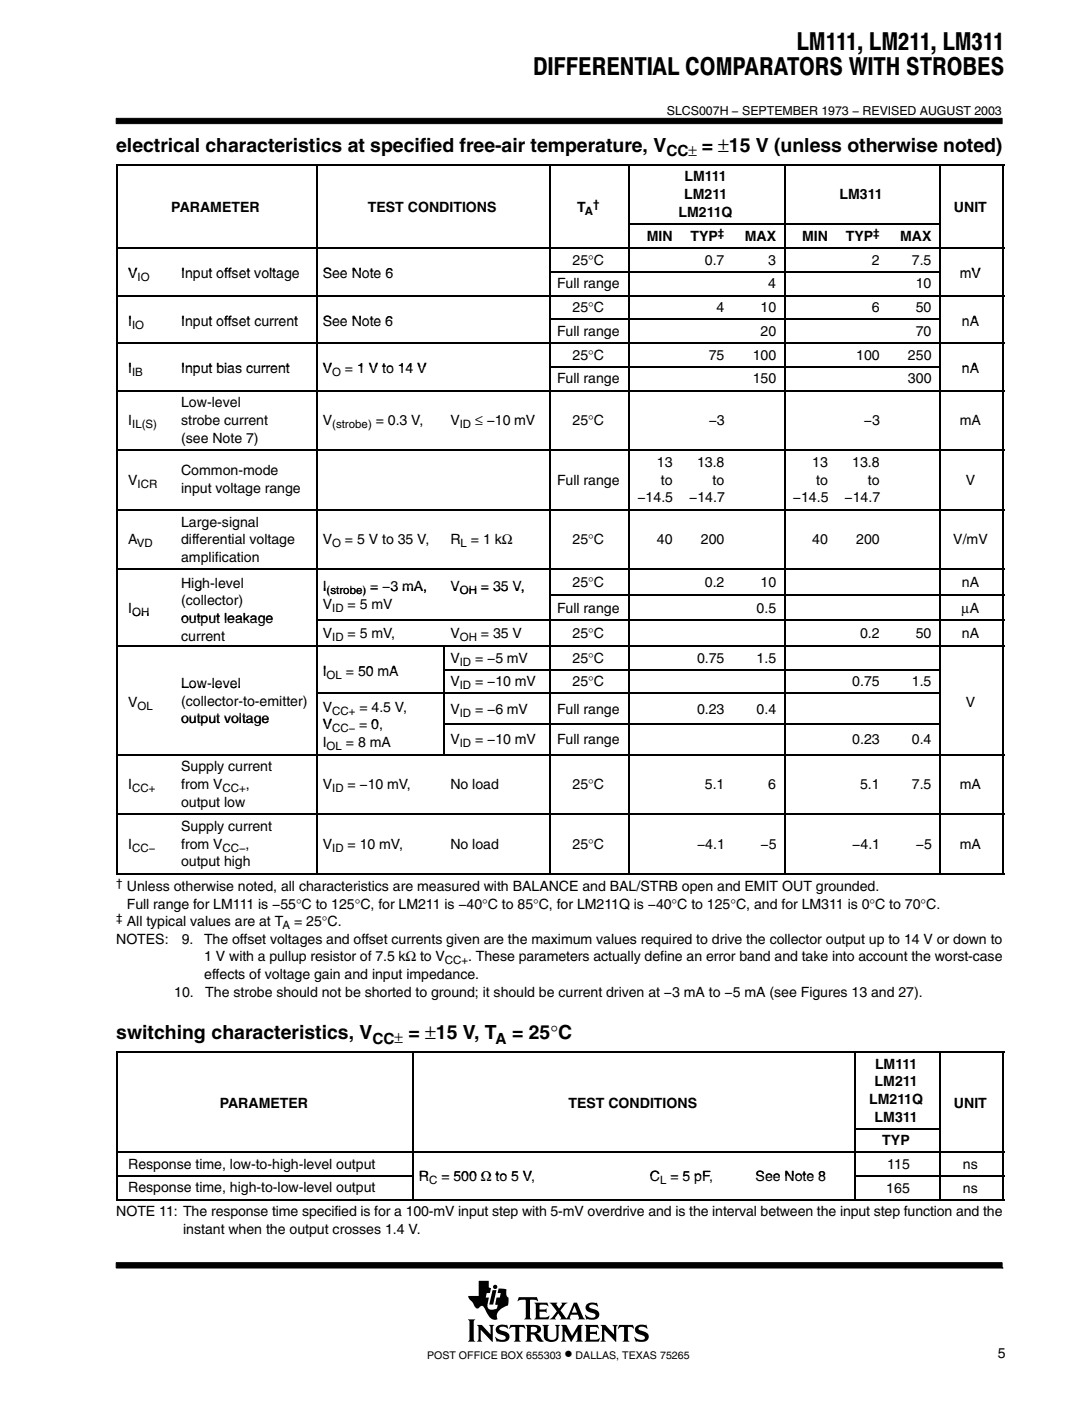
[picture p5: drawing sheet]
<svg xmlns="http://www.w3.org/2000/svg" width="216mm" height="280mm" viewBox="0 0 216 280" stroke-linecap="round" stroke-linejoin="round" font-family="sans-serif">
<defs><g id="words">
<g font-size="4.9">
<text x="159" y="10.1">LM111, LM211, LM311</text>
<text x="106.5" y="15">DIFFERENTIAL COMPARATORS WITH STROBES</text>
</g>
<g font-size="3.9">
<text x="23.2" y="30.4">electrical characteristics at specified free-air temperature, V</text>
<text x="140.2" y="30.4">= ±15 V (unless otherwise noted)</text>
<text x="23.2" y="207.4">switching characteristics, V</text>
<text x="81.5" y="207.4">= ±15 V, T</text>
<text x="102.2" y="207.4">= 25°C</text>
</g>
<text font-size="3.5" x="112.7" y="271.2">•</text>
<g font-size="3.1">
<text x="133" y="31.2">CC±</text>
<text x="74.4" y="208.2">CC±</text>
<text x="99" y="208.2">A</text>
</g>
<g font-size="2.8">
<text x="136.6" y="39.7">LM211</text>
<text x="136.7" y="36.2">LM111</text>
<text x="167.6" y="39.8">LM311</text>
<text x="34.2" y="42.3">PARAMETER</text>
<text x="73.4" y="42.3">TEST CONDITIONS</text>
<text x="115.2" y="42.4">T</text>
<text x="135.5" y="43.2">LM211Q</text>
<text x="190.5" y="42.3">UNIT</text>
<text x="114.3" y="52.8">25°C</text>
<text x="129.1" y="48.1">MIN</text>
<text x="137.9" y="48.1">TYP</text>
<text x="140.7" y="52.8">0.7</text>
<text x="148.7" y="48.1">MAX</text>
<text x="153.4" y="52.8">3</text>
<text x="160.1" y="48.1">MIN</text>
<text x="168.9" y="48.1">TYP</text>
<text x="174.1" y="52.8">2</text>
<text x="179.7" y="48.1">MAX</text>
<text x="182.1" y="52.8">7.5</text>
<text x="25.6" y="55.5">V</text>
<text x="36.2" y="55.5">Input offset voltage</text>
<text x="64.4" y="55.5">See Note 6</text>
<text x="111.2" y="57.6">Full range</text>
<text x="153.4" y="57.6">4</text>
<text x="182.8" y="57.6">10</text>
<text x="191.6" y="55.5">mV</text>
<text x="25.6" y="65">I</text>
<text x="36.2" y="65">Input offset current</text>
<text x="64.4" y="65">See Note 6</text>
<text x="114.3" y="62.3">25°C</text>
<text x="143.1" y="62.3">4</text>
<text x="151.8" y="62.3">10</text>
<text x="174.1" y="62.3">6</text>
<text x="182.8" y="62.3">50</text>
<text x="192" y="65">nA</text>
<text x="111.2" y="67">Full range</text>
<text x="114.3" y="71.8">25°C</text>
<text x="141.5" y="71.8">75</text>
<text x="150.3" y="71.8">100</text>
<text x="151.8" y="67">20</text>
<text x="170.9" y="71.8">100</text>
<text x="181.3" y="71.8">250</text>
<text x="182.8" y="67">70</text>
<text x="25.6" y="74.5">I</text>
<text x="36.2" y="74.5">Input bias current</text>
<text x="64.4" y="74.5">V</text>
<text x="68.9" y="74.5">= 1 V to 14 V</text>
<text x="71.3" y="74.5">1 V to 14 V</text>
<text x="111.2" y="76.5">Full range</text>
<text x="150.3" y="76.5">150</text>
<text x="181.3" y="76.5">300</text>
<text x="192" y="74.5">nA</text>
<text x="36.2" y="81.3">Low-level</text>
<text x="25.6" y="84.8">I</text>
<text x="36.2" y="84.8">strobe current</text>
<text x="36.2" y="88.3">(see Note 7)</text>
<text x="64.4" y="84.8">V</text>
<text x="75" y="84.8">= 0.3 V,</text>
<text x="89.9" y="84.8">V</text>
<text x="94.9" y="84.8">≤ −10 mV</text>
<text x="114.3" y="84.8">25°C</text>
<text x="141.5" y="84.8">−3</text>
<text x="172.5" y="84.8">−3</text>
<text x="191.6" y="84.8">mA</text>
<text x="36.2" y="94.9">Common-mode</text>
<text x="131.2" y="93.2">13</text>
<text x="139.2" y="93.2">13.8</text>
<text x="162.2" y="93.2">13</text>
<text x="170.2" y="93.2">13.8</text>
<text x="25.6" y="96.7">V</text>
<text x="36.2" y="98.4">input voltage range</text>
<text x="111.2" y="96.7">Full range</text>
<text x="127.3" y="100.2">−14.5</text>
<text x="131.9" y="96.7">to</text>
<text x="137.6" y="100.2">−14.7</text>
<text x="142.3" y="96.7">to</text>
<text x="158.3" y="100.2">−14.5</text>
<text x="163" y="96.7">to</text>
<text x="168.6" y="100.2">−14.7</text>
<text x="173.3" y="96.7">to</text>
<text x="192.8" y="96.7">V</text>
<text x="36.2" y="105.1">Large-signal</text>
<text x="25.6" y="108.6">A</text>
<text x="36.2" y="108.6">differential voltage</text>
<text x="36.2" y="112.1">amplification</text>
<text x="64.4" y="108.6">V</text>
<text x="68.9" y="108.6">= 5 V to 35 V,</text>
<text x="89.9" y="108.6">R</text>
<text x="94" y="108.6">= 1 kΩ</text>
<text x="114.3" y="108.6">25°C</text>
<text x="131.2" y="108.6">40</text>
<text x="139.9" y="108.6">200</text>
<text x="162.2" y="108.6">40</text>
<text x="170.9" y="108.6">200</text>
<text x="190.3" y="108.6">V/mV</text>
<text x="36.2" y="117.3">High-level</text>
<text x="38.8" y="117.3">g</text>
<text x="64.4" y="118">I</text>
<text x="73.9" y="118">= −3 mA,</text>
<text x="73.9" y="118">=</text>
<text x="77.9" y="118">3 mA,</text>
<text x="89.9" y="118">V</text>
<text x="96" y="118">= 35 V,</text>
<text x="114.3" y="117.1">25°C</text>
<text x="140.7" y="117.1">0.2</text>
<text x="151.8" y="117.1">10</text>
<text x="192" y="117.1">nA</text>
<text x="25.6" y="122.4">I</text>
<text x="36.2" y="120.8">(collector)</text>
<text x="36.2" y="124.3">output leakage</text>
<text x="64.4" y="121.5">V</text>
<text x="69.4" y="121.5">= 5 mV</text>
<text x="111.2" y="122.2">Full range</text>
<text x="151.1" y="122.2">0.5</text>
<text x="192" y="122.2">μA</text>
<text x="36.2" y="127.8">current</text>
<text x="64.4" y="127.3">V</text>
<text x="69.4" y="127.3">= 5 mV,</text>
<text x="89.9" y="127.3">V</text>
<text x="96" y="127.3">= 35 V</text>
<text x="114.3" y="127.3">25°C</text>
<text x="171.7" y="127.3">0.2</text>
<text x="182.8" y="127.3">50</text>
<text x="192" y="127.3">nA</text>
<text x="36.2" y="137.3">Low-level</text>
<text x="36.2" y="137.3">Low level</text>
<text x="64.4" y="134.9">I</text>
<text x="69.1" y="134.9">= 50 mA</text>
<text x="71.5" y="134.9">50 mA</text>
<text x="89.9" y="132.2">V</text>
<text x="89.9" y="137">V</text>
<text x="94.9" y="132.2">= −5 mV</text>
<text x="94.9" y="137">= −10 mV</text>
<text x="114.3" y="132.2">25°C</text>
<text x="114.3" y="137">25°C</text>
<text x="139.2" y="132.2">0.75</text>
<text x="151.1" y="132.2">1.5</text>
<text x="170.2" y="137">0.75</text>
<text x="182.1" y="137">1.5</text>
<text x="25.6" y="141">V</text>
<text x="36.2" y="140.8">(collector-to-emitter)</text>
<text x="64.4" y="142">V</text>
<text x="71.8" y="142">= 4.5 V,</text>
<text x="89.9" y="142.4">V</text>
<text x="94.9" y="142.4">= −6 mV</text>
<text x="111.2" y="142.4">Full range</text>
<text x="139.2" y="142.4">0.23</text>
<text x="151.1" y="142.4">0.4</text>
<text x="192.8" y="141">V</text>
<text x="36.2" y="144.3">output voltage</text>
<text x="64.4" y="149">I</text>
<text x="64.4" y="145.5">V</text>
<text x="69.1" y="149">= 8 mA</text>
<text x="71.7" y="145.5">= 0,</text>
<text x="74.1" y="145.5">0</text>
<text x="89.9" y="148.5">V</text>
<text x="94.9" y="148.5">= −10 mV</text>
<text x="111.2" y="148.5">Full range</text>
<text x="170.2" y="148.5">0.23</text>
<text x="182.1" y="148.5">0.4</text>
<text x="36.2" y="153.9">Supply current</text>
<text x="25.6" y="157.5">I</text>
<text x="36.2" y="157.5">from V</text>
<text x="36.2" y="161">output low</text>
<text x="49.1" y="157.5">,</text>
<text x="64.4" y="157.5">V</text>
<text x="69.4" y="157.5">= −10 mV,</text>
<text x="89.9" y="157.5">No load</text>
<text x="114.3" y="157.5">25°C</text>
<text x="140.7" y="157.5">5.1</text>
<text x="153.4" y="157.5">6</text>
<text x="171.7" y="157.5">5.1</text>
<text x="182.1" y="157.5">7.5</text>
<text x="191.6" y="157.5">mA</text>
<text x="36.2" y="165.8">Supply current</text>
<text x="25.6" y="169.4">I</text>
<text x="36.2" y="172.9">output high</text>
<text x="36.2" y="169.4">from V</text>
<text x="49" y="169.4">,</text>
<text x="64.4" y="169.4">V</text>
<text x="69.4" y="169.4">= 10 mV,</text>
<text x="89.9" y="169.4">No load</text>
<text x="114.3" y="169.4">25°C</text>
<text x="139.2" y="169.4">−4.1</text>
<text x="151.8" y="169.4">−5</text>
<text x="170.2" y="169.4">−4.1</text>
<text x="182.8" y="169.4">−5</text>
<text x="191.6" y="169.4">mA</text>
<text x="25.3" y="177.8">Unless otherwise noted, all characteristics are measured with BALANCE and BAL/STRB open and EMIT OUT grounded.</text>
<text x="25.3" y="181.3">Full range for LM111 is −55°C to 125°C, for LM211 is −40°C to 85°C, for LM211Q is −40°C to 125°C, and for LM311 is 0°C to 70°C.</text>
<text x="25.3" y="184.8">All typical values are at T</text>
<text x="58.7" y="184.8">= 25°C.</text>
<text x="23.2" y="188.3">NOTES:</text>
<text x="36.3" y="188.3">9.</text>
<text x="40.7" y="188.3">The offset voltages and offset currents given are the maximum values required to drive the collector output up to 14 V or down to</text>
<text x="40.8" y="191.9">1 V with a pullup resistor of 7.5 kΩ to V</text>
<text x="93.5" y="191.9">. These parameters actually define an error band and take into account the worst-case</text>
<text x="40.8" y="195.4">effects of voltage gain and input impedance.</text>
<text x="34.8" y="198.9">10.</text>
<text x="41" y="198.9">The strobe should not be shorted to ground; it should be current driven at −3 mA to −5 mA (see Figures 13 and 27).</text>
<text x="174.7" y="213.3">LM111</text>
<text x="43.9" y="221">PARAMETER</text>
<text x="113.5" y="221">TEST CONDITIONS</text>
<text x="173.5" y="220.3">LM211Q</text>
<text x="174.6" y="216.8">LM211</text>
<text x="190.5" y="221">UNIT</text>
<text x="174.6" y="223.8">LM311</text>
<text x="25.6" y="233.3">Response time, low-to-high-level output</text>
<text x="176.2" y="228.5">TYP</text>
<text x="177.2" y="233.3">115</text>
<text x="192.3" y="233.3">ns</text>
<text x="25.6" y="237.8">Response time, high-to-low-level output</text>
<text x="83.6" y="235.6">R</text>
<text x="88.1" y="235.6">= 500 Ω to 5 V</text>
<text x="88.1" y="235.6">= 500 Ω to 5 V,</text>
<text x="129.8" y="235.6">C</text>
<text x="133.9" y="235.6">= 5 pF,</text>
<text x="133.9" y="235.6">= 5 pF</text>
<text x="150.9" y="235.6">See Note 8</text>
<text x="177" y="238">165</text>
<text x="192.3" y="238">ns</text>
<text x="23.2" y="242.7">NOTE 11: The response time specified is for a 100-mV input step with 5-mV overdrive and is the interval between the input step function and the</text>
<text x="36.6" y="246.2">instant when the output crosses 1.4 V.</text>
<text x="199.2" y="270.9">5</text>
</g>
<text font-size="2.5" x="133.1" y="22.9">SLCS007H − SEPTEMBER 1973 − REVISED AUGUST 2003</text>
<g font-size="2.3">
<text x="118.4" y="41.5">†</text>
<text x="116.8" y="43">A</text>
<text x="143.3" y="47.2">‡</text>
<text x="174.3" y="47.2">‡</text>
<text x="27.5" y="56.1">IO</text>
<text x="26.4" y="65.6">IO</text>
<text x="26.4" y="75.1">IB</text>
<text x="66.3" y="75.1">O</text>
<text x="26.4" y="85.4">IL(S)</text>
<text x="66.3" y="85.4">(strobe)</text>
<text x="91.8" y="85.4">ID</text>
<text x="27.5" y="97.3">ICR</text>
<text x="27.3" y="109.2">VD</text>
<text x="66.3" y="109.2">O</text>
<text x="92" y="109.2">L</text>
<text x="65.2" y="118.6">(strobe)</text>
<text x="91.8" y="118.6">OH</text>
<text x="26.4" y="123">OH</text>
<text x="66.3" y="122.1">ID</text>
<text x="66.3" y="127.9">ID</text>
<text x="91.8" y="127.9">OH</text>
<text x="65.2" y="135.5">OL</text>
<text x="91.8" y="132.8">ID</text>
<text x="91.8" y="137.6">ID</text>
<text x="27.5" y="141.6">OL</text>
<text x="66.3" y="142.6">CC+</text>
<text x="91.8" y="143">ID</text>
<text x="65.2" y="149.6">OL</text>
<text x="66.3" y="146.1">CC−</text>
<text x="91.8" y="149.1">ID</text>
<text x="26.4" y="158.1">CC+</text>
<text x="44.4" y="158.1">CC+</text>
<text x="66.3" y="158.1">ID</text>
<text x="26.4" y="170">CC−</text>
<text x="44.4" y="170">CC−</text>
<text x="66.3" y="170">ID</text>
<text x="23.2" y="176.9">†</text>
<text x="23.2" y="184">‡</text>
<text x="56.4" y="185.4">A</text>
<text x="88.8" y="192.5">CC+</text>
<text x="85.7" y="236.2">C</text>
<text x="131.8" y="236.2">L</text>
</g>
<g font-size="2.1">
<text x="85.3" y="271.2">POST OFFICE BOX 655303</text>
<text x="114.9" y="271.2">DALLAS, TEXAS 75265</text>
</g>
</g></defs>
<g fill="#000" stroke="#000" stroke-width=".2">
<path d="M23.2 23.6h176.9v1.1h-176.9z" fill-rule="evenodd"/>
<path d="M23.2 252v1h176.9v-1z" fill-rule="evenodd"/>
</g>
<g fill="#000">
<path d="M98.3 257.4h.8l-.6 2.9h-.8z"/>
<path d="M93.4 263.3h1.5l-.3 .4v3.6l.3 .4h-1.5l.3-.4v-3.6z" fill-rule="evenodd"/>
<path d="M95.2 264.4h1l1.7 1.9v-1.5l-.3-.4h1.1l-.3 .3v3.1l-2.4-2.5v2l.3 .4h-1.1l.3-.5v-2.3z" fill-rule="evenodd"/>
<path d="M95.6 255.6h2v1.3l.4 .1-.2 1h-.6l-.2 .9h.6l-.2 1.1a.96 .96 0 0 0 .2 1.2 .96 .96 0 0 0 1.2 .1l.4-.2 .2-.7-.5-.1 .2-1.4h.7l.2-.9h-.7l.3-.9 1.5 .2v1.2l.4 .4-.1 1.6a2.71 2.71 0 0 0-2.2 2.1l.1 .6-.3 .1a1.58 1.58 0 0 1-1.7-1.1l-.7-1.4-.3-.2h-.3l-.4 .4a.87 .87 0 0 1-1.1-.8l-.8-1-.2-.6h2.1z" fill-rule="evenodd"/>
<path d="M99.1 264.9a1.6 1.6 0 0 1 1.6-.6l.4 .2 .1-.2 .3 .8-.8-.3h-.7l-.3 .2v.2l.6 .3a1.24 1.24 0 0 1 1.3 1.7 1.75 1.75 0 0 1-1.8 .5l-.5-.1-.1 .2-.4-1 .1-.1a1.43 1.43 0 0 0 2 .4l.1-.1a.72 .72 0 0 0-.9-.7 1.05 1.05 0 0 1-1-1.4z" fill-rule="evenodd"/>
<path d="M101.9 264.4h2.8l.2 .7-.7-.3h-.4l-.1 .1v2.4l.3 .4h-1.4l.3-.4v-2.4l-.1-.1h-.5l-.7 .3z" fill-rule="evenodd"/>
<path d="M103.6 258.8h3.6l.2 .9-.4-.3h-1.2v3.5l.3 .4h-1.4l.2-.3 .1-.3v-3.2l-.1-.1h-.8l-.7 .3z" fill-rule="evenodd"/>
<path d="M104.9 264.4h1.9a.91 .91 0 0 1 1 .3 .91 .91 0 0 1 0 1.1l-.7 .3 .5 .4 .9 1.2a1.2 1.2 0 0 1-1.6-1l-.3-.4h-.6v1l.3 .4h-1.4l.3-.5v-2.3z" fill-rule="evenodd"/>
<path d="M106.7 259.9h2.6l.1 .8-.5-.3h-1.2v.9h1.1l.3-.2v.9l-.4-.3h-1v1l.2 .2h1.2l.5-.4 .1 .1-.2 .7h-2.8l.3-.6v-2.2z" fill-rule="evenodd"/>
<path d="M108.3 264.4h1.3l-.3 .4v2a.65 .65 0 0 0 .7 .6l.6-.1 .4-.4 .1-2-.3-.5h1l-.3 .4v1.8a1.54 1.54 0 0 1-2.4 .9l-.3-.2-.2-.4v-2.2z" fill-rule="evenodd"/>
<path d="M112 264.4h1.1l1.1 2.2 1.2-2.2h1l-.3 .3v2.7l.3 .3h-1.4l.3-.4v-1.7l-1.3 2.2-1.3-2.3v1.8l.4 .4h-1.1l.3-.5v-2.3z" fill-rule="evenodd"/>
<path d="M109.7 259.9h1.6l-.2 .4 .5 .8 .6-.8-.1-.4h1.2l-.4 .3-1 1.3 1.2 1.6 1.5-3.2h.6l1.2 3 .4 .4-1.4-.1a.22 .22 0 0 0 .2-.2 .22 .22 0 0 0 0-.2l-.2-.5h-1.4l-.2 .7 .2 .3h-2.2l.2-.4-.5-.8-.7 .9 .2 .3h-1.3l.6-.4 .9-1.2z" fill-rule="evenodd"/>
<path d="M117.3 260.2a2.43 2.43 0 0 1 1.7-.2l.2-.1 .1 .8a1.22 1.22 0 0 0-1.7-.1l.1 .3a4 4 0 0 1 1.9 1.1 1.16 1.16 0 0 1-1.4 1.3l-.9-.1-.2 .1-.3-.9a1.9 1.9 0 0 0 2 .4 .53 .53 0 0 0 0-.7 .53 .53 0 0 0-.6-.1 1.2 1.2 0 0 1-1.2-1.5z" fill-rule="evenodd"/>
<path d="M116.7 264.4h2.6l.2 .7-.6-.3-1.1 .1v.9l1.1-.1 .3-.2v.9l-.4-.2h-1v1l1.3 .1 .7-.3-.3 .7h-2.8l.3-.4v-2.5z" fill-rule="evenodd"/>
<path d="M119.9 264.4h1l1.7 1.9v-1.5l-.3-.4h1l-.3 .3v3.1l-2.3-2.5v2.1l.3 .3h-1.1l.3-.4v-2.5z" fill-rule="evenodd"/>
<path d="M123.6 264.4h2.8l.2 .7-.6-.3h-.5l-.1 .1v2.4l.3 .4h-1.4l.3-.4v-2.4l-.1-.1h-.5l-.7 .3z" fill-rule="evenodd"/>
<path d="M127.1 264.6a2.08 2.08 0 0 1 1.8-.1l.1-.2 .3 .8-.8-.3h-.8a.32 .32 0 0 0-.2 .3 .32 .32 0 0 0 .2 .3l.7 .2a1.06 1.06 0 0 1 1.1 1.2 1.06 1.06 0 0 1-1.2 1l-1.1-.2-.2 .2-.4-1 .1-.1a1.51 1.51 0 0 0 2 .5 .59 .59 0 0 0-.7-.8 1.11 1.11 0 0 1-1.2-1.5z" fill-rule="evenodd"/>
<circle cx="98.9" cy="256.8" r=".43"/>
</g>
<g fill="#fff">
<path d="M114.7 260.6l.5 1.3h-1z"/>
<path d="M106 264.8h.6a.56 .56 0 0 1 .6 .5 .56 .56 0 0 1-.6 .6h-.6z" fill-rule="evenodd"/>
</g>
<g fill="none" stroke="#000" stroke-width=".32">
<path d="M23.2 32.9h177.3M23.4 32.7v141.9M63.2 32.7v141.9M109.8 32.7v141.9M125.6 32.7v141.9M156.6 32.7v141.9M187.6 32.7v141.9M200.3 32.7v141.9M23.2 49.5h177.3M23.2 59h177.3M109.7 54.2h77.8M125.5 44.7h62"/>
<path d="M23.2 68.5h177.3M23.2 77.9h177.3M109.7 63.7h77.8M109.7 73.2h77.8M23.2 89.8h177.3M23.2 101.7h177.3M23.2 113.6h177.3M109.7 118.7h90.8M23.2 128.9h177.3M63.1 123.8h137.4M63.1 138.4h124.4M88.6 133.6h98.9"/>
<path d="M88.7 128.7v21.7M23.2 150.6h177.3M88.6 144.5h98.9M23.2 162.5h177.3M23.2 174.5h177.3M23.2 209.9h177.3M23.4 209.8v29.8M82.4 209.8v29.8M170.8 209.8v29.8M187.6 209.8v29.8M200.3 209.8v29.8M23.2 229.9h177.3"/>
<path d="M23.2 234.7h59.1M23.2 239.4h177.3M170.6 225.2h16.9M170.6 234.7h29.9"/>
</g>
<use href="#words"/>
</svg>
